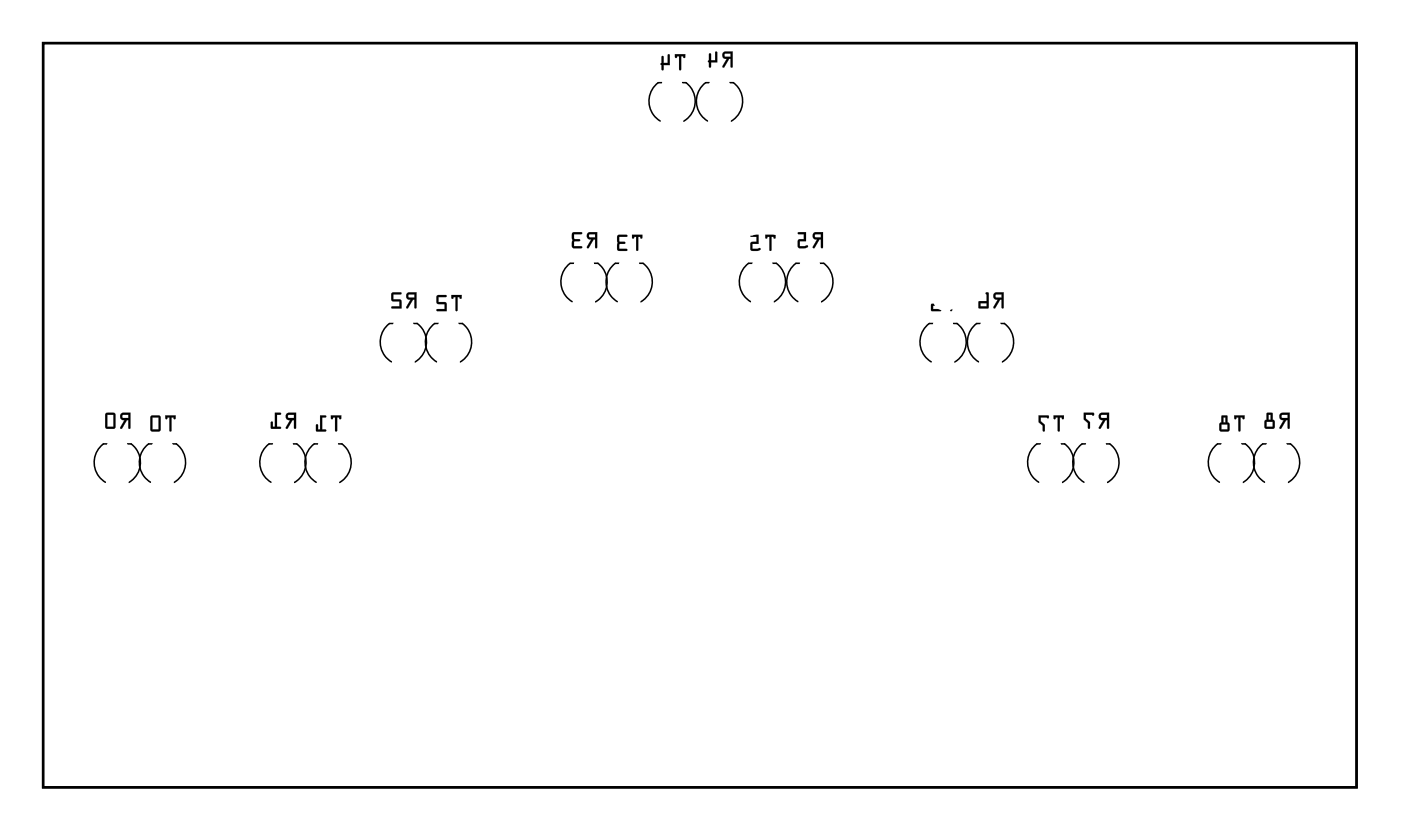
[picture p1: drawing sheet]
<svg xmlns="http://www.w3.org/2000/svg" width="118mm" height="70mm" viewBox="0 0 118 70" stroke-linecap="round" stroke-linejoin="round" font-family="sans-serif">
<path d="M3.6 3.6h110.8v62.8h-110.8z" fill="none" stroke="#000" stroke-width=".2"/>
<g fill="#000">
<path d="M3.6 3.6h110.8v62.8h-110.8zM3.6 3.6v62.8h110.8v-62.8z"/>
<path d="M56.9 4.6l.1 .3h.1v-.2h.2v1.1l.1 .1 .1-1.2h.1l.1 .2h.1v-.3zM55.8 4.7v.6l-.1 .1 .2 .5h.1v-.4h.5v-.8l-.1-.1h-.1v.7h-.3v-.5z"/>
<path d="M56.9 4.6v.2a.11 .11 0 0 0 .2 .1 .1 .1 0 0 0 0-.2h.2v1.1a.1 .1 0 0 0 .1 .1 .1 .1 0 0 0 .1-.1v-1.1h.1a.11 .11 0 0 0 .1 .2 .11 .11 0 0 0 .1-.1v-.2zM56.9 4.6h.9l-.1 .3-.1-.2h-.2v1.2l-.1-.1v-1.1h-.2l-.1 .2zM55.8 4.7v.6a.09 .09 0 0 0-.1 .1 .09 .09 0 0 0 .1 .1v.3a.1 .1 0 0 0 .1 .1 .1 .1 0 0 0 .1-.1v-.3h.5v-.8a.1 .1 0 0 0-.1-.1 .1 .1 0 0 0-.1 .1v.6h-.3v-.5zM55.8 4.8h.2v.5h.3v-.7h.1l.1 .1v.8h-.5v.3l-.1 .1-.2-.5 .1-.1z"/>
<path d="M61 4.4a.32 .32 0 0 0 0 .4 .32 .32 0 0 0 .3 .2l-.4 .7h.2l.4-.7h.1v.6l.2 .1v-1.4zM61.1 4.5h.5v.3h-.4zM59.8 4.5v.6l-.1 .1 .2 .5h.1v-.4h.5v-.9h-.1h-.1v.7h-.3v-.6z"/>
<path d="M61 4.4a.32 .32 0 0 0-.1 .4 .32 .32 0 0 0 .4 .2l-.4 .6a.1 .1 0 0 0 .1 .1 .1 .1 0 0 0 .1 0l.4-.7h.1v.6a.1 .1 0 0 0 .1 .1 .1 .1 0 0 0 .1-.1v-1.3h-.6zM61 4.4l.8-.1-.1 1.4-.1-.1v-.6h-.1l-.4 .7-.2-.1 .4-.6a.31 .31 0 0 1-.3-.2 .31 .31 0 0 1 0-.4zM61.1 4.6l.5-.1v.3h-.4zM61.1 4.5l.1 .3h.4v-.3zM59.8 4.5v.6a.09 .09 0 0 0-.1 .1 .09 .09 0 0 0 .1 .1v.3a.1 .1 0 0 0 .1 .1 .1 .1 0 0 0 .1-.1v-.3h.5v-.9a.1 .1 0 0 0-.1-.1 .1 .1 0 0 0-.1 .1v.7h-.3v-.6zM59.8 4.5l.2 .1v.5h.3v-.7h.1h.1v.9h-.5v.3l-.1 .1-.2-.5 .1-.1z"/>
<path d="M10.2 34.9a.32 .32 0 0 0 0 .4 .32 .32 0 0 0 .3 .1l-.4 .7 .2 .1 .4-.8h.1v.7l.2 .1v-1.4zM10.3 35h.5v.3h-.4zM8.9 34.9v1.2l.1 .1h.6l.1-.2v-1.1l-.1-.1zM9 35h.6v1h-.6z"/>
<path d="M10.2 34.9a.32 .32 0 0 0-.1 .4 .32 .32 0 0 0 .4 .1l-.4 .7a.1 .1 0 0 0 .1 .1 .1 .1 0 0 0 .1-.1l.4-.7h.1v.7a.1 .1 0 0 0 .1 .1 .1 .1 0 0 0 .1-.1v-1.3h-.6zM10.2 34.9l.8-.1-.1 1.4-.1-.1v-.7h-.1l-.4 .7h-.2l.4-.7a.31 .31 0 0 1-.3-.1 .31 .31 0 0 1 0-.4zM10.3 35h.5v.3h-.4zM10.3 35l.1 .3h.4v-.3zM8.9 34.9v1.2l.1 .1h.6l.2-.2-.1-1.1-.1-.1zM8.9 34.9l.7-.1 .1 .1v1.1l-.1 .2h-.6l-.1-.1zM9 35h.6v1h-.6zM9 35v1h.6v-1z"/>
<path d="M13.9 35.1l.1 .3h.1v-.2h.2v1.1l.1 .1 .1-1.2h.1l.1 .2h.1v-.3zM12.7 35.1v1.2l.2 .1h.5l.2-.2-.1-1-.1-.1zM12.9 35.2h.5v1h-.5z"/>
<path d="M13.9 35v.3a.11 .11 0 0 0 .2 .1 .1 .1 0 0 0 0-.2h.2v1.1a.1 .1 0 0 0 .1 .1 .1 .1 0 0 0 .1-.1v-1.1h.1a.11 .11 0 0 0 .1 .2 .11 .11 0 0 0 .1-.1v-.3zM13.9 35.1h.9v.3l-.2-.2h-.1l-.1 1.2-.1-.1v-1.1h-.2l-.1 .2zM12.7 35.1v1.2l.2 .1h.5l.2-.2-.1-1-.1-.2zM12.7 35.1h.7l.1 .1v1l-.1 .2h-.5l-.2-.1zM12.9 35.2h.5v1h-.5zM12.9 35.2v1h.5v-1z"/>
<path d="M24.2 34.9a.32 .32 0 0 0-.1 .4 .32 .32 0 0 0 .4 .1l-.4 .7 .1 .1 .5-.8h.1v.7l.1 .1 .1-1.4zM24.3 35h.5v.3h-.5zM23.2 34.8v1.2h-.2v-.4h-.1l-.1 .5 .9 .1v-.2h-.3v-1h.3v-.1z"/>
<path d="M24.2 34.9a.32 .32 0 0 0-.1 .4 .32 .32 0 0 0 .4 .1l-.4 .7a.1 .1 0 0 0 0 .1 .11 .11 0 0 0 .2-.1l.4-.7h.1v.7a.1 .1 0 0 0 .1 .1 .1 .1 0 0 0 .1-.1v-1.3h-.6zM24.2 34.9l.8-.1-.1 1.4-.1-.1v-.7h-.1l-.4 .7h-.2l.4-.7a.31 .31 0 0 1-.4-.1 .31 .31 0 0 1 .1-.4zM24.3 35h.5v.3h-.5zM24.3 35v.3h.5v-.3zM23.2 34.8v1.2h-.2v-.3a.1 .1 0 0 0-.1-.1 .1 .1 0 0 0-.1 .1l.1 .5h.7a.1 .1 0 0 0 .1-.1 .1 .1 0 0 0-.1-.1h-.2v-1h.2a.1 .1 0 0 0 .1-.1 .1 .1 0 0 0-.1-.1zM23.2 34.8l.5 .1v.1h-.3v1h.3v.2l-.8-.1v-.5h.1v.4h.2z"/>
<path d="M27.9 35.1l.1 .3h.1v-.2h.2v1.1l.1 .1v-1.2h.2v.2h.1l.1-.3zM27 35.1v1.1h-.2v-.4h-.1v.6h.8v-.2h-.3v-1h.3v-.1z"/>
<path d="M27.9 35v.3a.1 .1 0 0 0 .1 .1 .11 .11 0 0 0 .1-.2h.2v1.1a.1 .1 0 0 0 .1 .1 .1 .1 0 0 0 0-.1v-1.1h.2a.11 .11 0 0 0 0 .2 .11 .11 0 0 0 .2-.1v-.3zM27.9 35.1h.9l-.1 .3-.1-.2h-.2v1.2l-.1-.1v-1.1h-.2l-.1 .2zM27 35v1.2h-.2v-.3a.1 .1 0 0 0-.1-.1 .1 .1 0 0 0-.1 .1l.1 .5h.7a.1 .1 0 0 0 .1-.1 .1 .1 0 0 0-.1-.1h-.2v-1h.2a.1 .1 0 0 0 .1-.1 .1 .1 0 0 0-.1-.1zM27 35.1h.5v.1h-.3v1l.3 .1v.1h-.8v-.6l.1 .1v.3h.2z"/>
<path d="M34.3 24.7a.32 .32 0 0 0 0 .4 .32 .32 0 0 0 .3 .2l-.3 .7h.1l.4-.7h.2v.6l.1 .1v-1.3zM34.5 24.9l.5-.1v.3h-.5zM33.1 24.7l-.1 .6 .2 .1h.5v.5h-.6l-.1 .1h.9l-.1-.7h-.6v-.5h.6l.1-.1z"/>
<path d="M34.3 24.7a.32 .32 0 0 0 0 .4 .32 .32 0 0 0 .3 .2l-.3 .6a.1 .1 0 0 0 0 .1 .1 .1 0 0 0 .1 0l.4-.7h.2l-.1 .6a.1 .1 0 0 0 .1 .1 .1 .1 0 0 0 .1-.1v-1.2h-.6zM34.3 24.8l.8-.1v1.3l-.1-.1v-.6h-.2l-.4 .7h-.1l.3-.7a.31 .31 0 0 1-.3-.2 .31 .31 0 0 1 0-.3zM34.5 24.9l.5-.1v.3h-.5zM34.5 24.9v.2h.5v-.3zM33 24.7v.7h.7v.5l-.6-.1a.1 .1 0 0 0-.1 .1 .1 .1 0 0 0 .1 .1h.8l-.1-.7h-.6v-.5l.6 .1a.1 .1 0 0 0 .1-.1 .1 .1 0 0 0-.1-.1zM33.1 24.7h.8l-.1 .1h-.6v.5h.6l.1 .7h-.9l.1-.1h.6v-.5h-.5l-.2-.1z"/>
<path d="M38.1 24.9v.3h.1l.1-.1h.1v1.1h.1l.1-1.1h.2v.1h.1v-.3zM36.9 24.9l-.1 .7 .2 .1h.5v.4h-.6l-.1 .1 .9 .1-.1-.8h-.6v-.4h.6l.1-.2z"/>
<path d="M38.1 24.9v.2a.1 .1 0 0 0 .1 .1 .1 .1 0 0 0 .1-.1h.1v1.1a.1 .1 0 0 0 .1 .1 .1 .1 0 0 0 .1-.1v-1.1h.2a.11 .11 0 0 0 0 .1 .11 .11 0 0 0 .1 0l.1-.3zM38.1 24.9h.8v.3l-.1-.1h-.2l-.1 1.1h-.1v-1.1h-.2l-.1 .1zM36.9 24.9v.7l.6 .1v.4h-.6a.1 .1 0 0 0-.1 .1 .1 .1 0 0 0 .1 .1h.8l-.1-.8h-.6v-.4h.6a.1 .1 0 0 0 .1-.1 .1 .1 0 0 0-.1-.1zM36.9 25l.8-.1-.1 .2h-.6v.4h.6l.1 .8-.9-.1 .1-.1h.6v-.4h-.5l-.2-.2z"/>
<path d="M49.6 19.7a.32 .32 0 0 0-.1 .3 .32 .32 0 0 0 .4 .2l-.4 .7h.1l.5-.7h.1v.7h.1l.1-1.3zM49.7 19.8h.5v.2h-.5zM48.3 19.6v1.2l.1 .1h.7v-.1h-.7v-.4l.5-.1v-.1h-.5v-.4h.6l.1-.2z"/>
<path d="M49.6 19.7a.32 .32 0 0 0-.1 .3 .32 .32 0 0 0 .4 .2l-.4 .6a.1 .1 0 0 0 0 .1 .1 .1 0 0 0 .2 0l.4-.7h.1v.7a.1 .1 0 0 0 .1 .1 .1 .1 0 0 0 .1-.1v-1.3h-.6zM49.6 19.7l.8-.1-.1 1.3h-.1v-.7h-.1l-.4 .7h-.2l.4-.7a.31 .31 0 0 1-.4-.2 .31 .31 0 0 1 .1-.3zM49.7 19.8h.5v.2h-.5zM49.7 19.8v.2h.5v-.2zM48.3 19.6l-.1 1.2 .2 .2h.6a.1 .1 0 0 0 .1-.1 .1 .1 0 0 0-.1-.1h-.6l.1-.4h.4a.1 .1 0 0 0 0-.1 .1 .1 0 0 0 0-.1l-.4-.1-.1-.3h.6a.1 .1 0 0 0 .1-.1 .1 .1 0 0 0-.1-.1zM48.3 19.6h.8l-.1 .2h-.6v.4h.5v.1l-.5 .1v.4h.7v.1h-.7l-.1-.1z"/>
<path d="M53.3 19.8l.1 .3h.1v-.1h.2v1.1l.1 .1v-1.2h.2v.1h.1l.1-.3zM52.1 19.9v1.2l.1 .1h.7v-.2h-.7l.1-.4h.4v-.1v-.1h-.4l-.1-.4h.6l.1-.1z"/>
<path d="M53.3 19.8v.2a.1 .1 0 0 0 .1 .1 .1 .1 0 0 0 .1-.1h.2v1.1a.1 .1 0 0 0 .1 .1 .1 .1 0 0 0 0-.1v-1.1h.2a.11 .11 0 0 0 0 .1 .11 .11 0 0 0 .2 0v-.3zM53.3 19.8h.9l-.1 .3-.1-.1h-.2v1.2l-.1-.1v-1.1h-.2l-.1 .1zM52.1 19.9v1.2l.1 .1h.6a.1 .1 0 0 0 .1-.1 .1 .1 0 0 0-.1-.1h-.6l.1-.4h.4a.1 .1 0 0 0 .1-.1 .1 .1 0 0 0-.1-.1h-.4l-.1-.4h.6a.1 .1 0 0 0 .1-.1 .1 .1 0 0 0-.1-.1zM52.1 19.9h.8l-.1 .1h-.6v.4h.5v.1v.1h-.5v.4h.7v.2h-.7l-.1-.1z"/>
<path d="M64.6 19.8v.3h.1v-.1h.2v1.1l.1 .1 .1-1.2h.1l.1 .1h.1v-.3zM63.3 19.8v.2h.5v.4l-.5 .1v.6l.2 .1h.4a.15 .15 0 0 0 .2-.1 .15 .15 0 0 0-.1-.2l-.5 .1v-.4h.5v-.8z"/>
<path d="M64.5 19.8v.2a.11 .11 0 0 0 .2 .1 .1 .1 0 0 0 0-.1h.2v1.1a.1 .1 0 0 0 .1 .1 .1 .1 0 0 0 .1-.1v-1.1h.1a.11 .11 0 0 0 .1 .1 .11 .11 0 0 0 .1 0v-.3zM64.6 19.8h.8v.3l-.1-.1h-.2l-.1 1.2-.1-.1v-1.1h-.2l-.1 .1zM63.3 19.8v.2h.5v.4l-.5 .1v.6l.2 .1 .6-.1a.1 .1 0 0 0 .1-.1 .11 .11 0 0 0-.2-.1l-.5 .1v-.4h.5v-.8zM63.3 19.8h.7v.8h-.5v.4l.6-.1v.1v.1l-.6 .1-.2-.1 .1-.6 .4-.1v-.4h-.4z"/>
<path d="M68.6 19.7a.32 .32 0 0 0 0 .3 .32 .32 0 0 0 .3 .2l-.3 .7h.1l.4-.7h.1v.7h.2v-1.3zM68.8 19.8h.4v.2h-.4zM67.3 19.6v.2h.5v.4h-.5v.6l.2 .1h.4a.15 .15 0 0 0 .2 0 .15 .15 0 0 0-.1-.2l-.5 .1v-.4h.5v-.8z"/>
<path d="M68.6 19.7a.32 .32 0 0 0 0 .3 .32 .32 0 0 0 .3 .2l-.3 .6a.1 .1 0 0 0 0 .1 .1 .1 0 0 0 .1 0l.4-.7h.1v.7a.1 .1 0 0 0 .1 .1 .1 .1 0 0 0 .1-.1v-1.3h-.6zM68.6 19.7l.8-.1v1.3h-.1v-.7h-.2l-.4 .7h-.1l.3-.7a.31 .31 0 0 1-.3-.2 .31 .31 0 0 1 0-.3zM68.8 19.8h.4v.2h-.4zM68.8 19.8v.2h.5v-.2zM67.3 19.6v.2h.5v.4h-.5v.6l.2 .2 .6-.1a.11 .11 0 0 0 .1-.2 .1 .1 0 0 0-.2 0l-.5 .1v-.4h.5v-.8zM67.3 19.6h.7v.8l-.5-.1v.5l.6-.1v.1v.1h-.6l-.2-.1 .1-.6h.4v-.4l-.4-.1z"/>
<path d="M79.8 24.9v.3h.1l.1-.1h.1v1.1h.2v-1.1h.2v.1h.1l.1-.3zM79.2 24.9v.7l-.6 .1v.5h.8v-1.2l-.1-.1zM78.7 25.8h.5v.3h-.5z"/>
<path d="M79.8 24.9v.2a.1 .1 0 0 0 .1 .1 .1 .1 0 0 0 .1-.1h.1v1.1a.1 .1 0 0 0 .1 .1 .1 .1 0 0 0 .1-.1v-1.1h.2a.11 .11 0 0 0 0 .1 .11 .11 0 0 0 .2 0v-.3zM79.8 24.9h.9l-.1 .3-.1-.1h-.2v1.1h-.1v-1.1h-.2l-.1 .1zM79.2 24.9v.7l-.6 .1v.6l.8-.1v-1.2v-.1zM79.2 24.9l.2 .1v1.2h-.8v-.5l.6-.1zM78.7 25.8h.5v.3h-.5zM78.7 25.8v.3h.5v-.3z"/>
<path d="M83.9 24.7a.32 .32 0 0 0-.1 .4 .32 .32 0 0 0 .4 .2l-.4 .7h.1l.5-.7h.1v.6l.1 .1 .1-1.3zM84 24.9l.5-.1v.3h-.5zM83.2 24.7v.7h-.6v.6h.8v-1.2l-.1-.1zM82.7 25.6h.5v.3h-.5z"/>
<path d="M83.9 24.7a.32 .32 0 0 0-.1 .4 .32 .32 0 0 0 .4 .2l-.4 .6a.1 .1 0 0 0 0 .1 .1 .1 0 0 0 .2 0l.4-.7h.1v.6a.1 .1 0 0 0 .1 .1 .1 .1 0 0 0 .1-.1v-1.2h-.6zM83.9 24.8l.8-.1-.1 1.3-.1-.1v-.6h-.1l-.4 .7h-.2l.4-.7a.31 .31 0 0 1-.4-.2 .31 .31 0 0 1 .1-.3zM84 24.9l.5-.1v.3h-.5zM84 24.9v.2h.5v-.3zM83.2 24.7v.7h-.6v.6h.8v-1.2v-.1zM83.2 24.7l.2 .1v1.2h-.8v-.6h.6zM82.7 25.6h.5v.3h-.5zM82.7 25.6v.3h.5v-.3z"/>
<path d="M88.9 35.1v.3h.1l.1-.2h.1v1.1l.1 .1 .1-1.2h.2v.2h.1v-.3zM87.6 35.1v.5l.4 .3v.5h.1v-.6l-.3-.3v-.3h.5l.1 .1 .1-.2z"/>
<path d="M88.9 35v.3a.1 .1 0 0 0 .1 .1 .11 .11 0 0 0 .1-.2h.1v1.1a.1 .1 0 0 0 .1 .1 .1 .1 0 0 0 .1-.1v-1.1h.2a.11 .11 0 0 0 0 .2 .11 .11 0 0 0 .1-.1l.1-.3zM88.9 35.1h.8v.3l-.1-.2h-.2l-.1 1.2-.1-.1v-1.1h-.2l-.1 .2zM87.6 35v.6l.4 .3v.4a.1 .1 0 0 0 0 .1 .1 .1 0 0 0 .1-.1v-.5l-.3-.3v-.3h.5l.1 .1 .1-.2zM87.6 35.1h.9l-.1 .2-.1-.1h-.5v.3l.3 .3v.6h-.1v-.5l-.4-.3z"/>
<path d="M92.8 34.9a.32 .32 0 0 0-.1 .4 .32 .32 0 0 0 .4 .1l-.4 .7 .1 .1 .5-.8h.1v.7l.1 .1 .1-1.4zM92.9 35h.5v.3h-.5zM91.4 34.8v.6l.4 .3v.4l.1 .1v-.6l-.3-.3v-.3h.5l.1 .1 .1-.2z"/>
<path d="M92.8 34.9a.32 .32 0 0 0-.1 .4 .32 .32 0 0 0 .4 .1l-.4 .7a.1 .1 0 0 0 0 .1 .11 .11 0 0 0 .2-.1l.4-.7h.1v.7a.1 .1 0 0 0 .1 .1 .1 .1 0 0 0 .1-.1v-1.3h-.6zM92.8 34.9l.8-.1-.1 1.4-.1-.1v-.7h-.1l-.4 .7h-.2l.4-.7a.31 .31 0 0 1-.4-.1 .31 .31 0 0 1 .1-.4zM92.9 35h.5v.3h-.5zM92.9 35v.3h.5v-.3zM91.4 34.8v.6l.4 .3v.4a.1 .1 0 0 0 .1 .1 .1 .1 0 0 0 .1-.1l-.1-.5-.3-.3v-.3h.5l.1 .1 .1-.2zM91.4 34.8l.9 .1-.1 .2-.1-.1h-.5v.3l.3 .3v.6l-.1-.1v-.4l-.4-.3z"/>
<path d="M104.1 35.1l.1 .3h.1v-.2h.2v1.1l.1 .1v-1.2h.2v.2h.1l.1-.3zM103.1 35.1l-.1 .5-.1 .2v.5l.1 .1h.6l.1-.2v-.4l-.2-.2v-.5zM103 35.8h.5v.4h-.5zM103.2 35.2h.2v.4h-.2z"/>
<path d="M104.1 35v.3a.1 .1 0 0 0 .1 .1 .11 .11 0 0 0 .1-.2h.2v1.1a.1 .1 0 0 0 .1 .1 .1 .1 0 0 0 0-.1v-1.1h.2a.11 .11 0 0 0 0 .2 .11 .11 0 0 0 .2-.1v-.3zM104.1 35.1h.9l-.1 .3-.1-.2h-.2v1.2l-.1-.1v-1.1h-.2l-.1 .2zM103 35.1v.5l-.2 .2 .1 .5 .1 .1h.6l.1-.2v-.4l-.2-.2v-.5zM103.1 35.1h.4v.6l.2 .1v.4l-.1 .2h-.6l-.1-.1v-.5l.1-.1zM103 35.8h.5v.4h-.5zM103 35.8v.4h.6v-.4zM103.2 35.2h.2v.4h-.2zM103.2 35.2v.5h.2v-.5z"/>
<path d="M108 34.9a.32 .32 0 0 0-.1 .4 .32 .32 0 0 0 .4 .1l-.4 .7 .2 .1 .4-.8h.1v.7l.1 .1 .1-1.4zM108.1 35h.5v.3h-.4zM106.9 34.9l-.1 .5-.1 .2v.5l.1 .1h.6l.1-.2v-.4l-.1-.2v-.5zM106.8 35.6h.6v.4h-.6zM107 35h.2v.4h-.2z"/>
<path d="M108 34.9a.32 .32 0 0 0-.1 .4 .32 .32 0 0 0 .4 .1l-.4 .7a.1 .1 0 0 0 .1 .1 .1 .1 0 0 0 .1-.1l.4-.7h.1v.7a.1 .1 0 0 0 .1 .1 .1 .1 0 0 0 .1-.1v-1.3h-.6zM108 34.9l.8-.1-.1 1.4-.1-.1v-.7h-.1l-.4 .7h-.2l.4-.7a.31 .31 0 0 1-.3-.1 .31 .31 0 0 1 0-.4zM108.1 35h.5v.3h-.4zM108.1 35l.1 .3h.4v-.3zM106.9 34.8l-.1 .6-.1 .2v.5l.1 .1h.6l.1-.2v-.4l-.1-.2v-.5zM106.9 34.9h.4v.5l.2 .2v.4l-.1 .2h-.6l-.1-.1v-.5l.1-.2zM106.8 35.6h.6v.4h-.6zM106.8 35.6v.4h.6v-.4zM107 35h.2v.4h-.2zM107 35v.4h.2v-.4z"/>
</g>
<g fill="none" stroke="#000" stroke-width=".13">
<path d="M55.8 7h-.3a1.95 1.95 0 0 0 .2 3.2M57.5 7a.97 .97 0 0 1 1 .8 1.95 1.95 0 0 1-.8 2.4M59.8 7h-.3a1.95 1.95 0 0 0 .2 3.2M61.5 7a.97 .97 0 0 1 1 .8 1.95 1.95 0 0 1-.8 2.4M9 37.5h-.3a1.95 1.95 0 0 0 .2 3.2M10.7 37.5a.97 .97 0 0 1 1 .8 1.95 1.95 0 0 1-.8 2.4M12.9 37.5h-.4a1.95 1.95 0 0 0 .2 3.2M14.6 37.5a.97 .97 0 0 1 .9 .8 1.95 1.95 0 0 1-.8 2.4M23 37.5h-.3a1.95 1.95 0 0 0 .2 3.2M24.7 37.5a.97 .97 0 0 1 1 .8 1.95 1.95 0 0 1-.9 2.4M26.8 37.5h-.3a1.95 1.95 0 0 0 .2 3.2M28.5 37.5a.97 .97 0 0 1 1 .8 1.95 1.95 0 0 1-.9 2.4"/>
<path d="M33.2 27.3h-.4a1.95 1.95 0 0 0 .2 3.2M34.9 27.3a.97 .97 0 0 1 .9 .8 1.95 1.95 0 0 1-.8 2.4M37 27.3h-.3a1.95 1.95 0 0 0 .1 3.2M38.7 27.3a.97 .97 0 0 1 .9 .8 1.95 1.95 0 0 1-.8 2.4M48.4 22.2h-.3a1.95 1.95 0 0 0 .2 3.3M50.1 22.2a.97 .97 0 0 1 1 .9 1.95 1.95 0 0 1-.9 2.4M52.2 22.2h-.3a1.95 1.95 0 0 0 .2 3.3M53.9 22.2a.97 .97 0 0 1 1 .9 1.95 1.95 0 0 1-.9 2.4M63.5 22.2h-.4a1.95 1.95 0 0 0 .2 3.3M65.2 22.2a.97 .97 0 0 1 .9 .9 1.95 1.95 0 0 1-.8 2.4M67.5 22.2h-.4a1.95 1.95 0 0 0 .2 3.3M69.2 22.2a.97 .97 0 0 1 .9 .9 1.95 1.95 0 0 1-.8 2.4"/>
<path d="M78.7 27.3h-.3a1.95 1.95 0 0 0 .2 3.2M80.4 27.3a.97 .97 0 0 1 1 .8 1.95 1.95 0 0 1-.9 2.4M82.7 27.3h-.3a1.95 1.95 0 0 0 .2 3.2M84.4 27.3a.97 .97 0 0 1 1 .8 1.95 1.95 0 0 1-.9 2.4M87.8 37.5h-.3a1.95 1.95 0 0 0 .1 3.2M89.5 37.5a.97 .97 0 0 1 .9 .8 1.95 1.95 0 0 1-.8 2.4M91.6 37.5h-.3a1.95 1.95 0 0 0 .1 3.2M93.3 37.5a.97 .97 0 0 1 1 .8 1.95 1.95 0 0 1-.9 2.4M103 37.5h-.3a1.95 1.95 0 0 0 .2 3.2M104.7 37.5a.97 .97 0 0 1 1 .8 1.95 1.95 0 0 1-.9 2.4M106.8 37.5h-.3a1.95 1.95 0 0 0 .2 3.2M108.5 37.5a.97 .97 0 0 1 1 .8 1.95 1.95 0 0 1-.8 2.4"/>
</g>
<circle cx="13.7" cy="40.4" r=".6" fill="#fff"/>
<circle cx="13.7" cy="40.4" r=".6" fill="none" stroke="#fff" stroke-width=".65" stroke-linecap="butt"/>
<path d="M13.1 39.8h1.2v1.2h-1.2z" fill="#fff"/>
<path d="M13.1 39.8h1.2v1.2h-1.2z" fill="none" stroke="#fff" stroke-width=".65" stroke-linecap="butt"/>
<circle cx="13.7" cy="37.9" r=".6" fill="#fff"/>
<circle cx="13.7" cy="37.9" r=".6" fill="none" stroke="#fff" stroke-width=".65" stroke-linecap="butt"/>
<circle cx="13.7" cy="40.4" r=".6" fill="#fff"/>
<circle cx="13.7" cy="40.4" r=".6" fill="none" stroke="#fff" stroke-width=".65" stroke-linecap="butt"/>
<path d="M13.1 39.8h1.2v1.2h-1.2z" fill="#fff"/>
<path d="M13.1 39.8h1.2v1.2h-1.2z" fill="none" stroke="#fff" stroke-width=".65" stroke-linecap="butt"/>
<circle cx="13.7" cy="37.9" r=".6" fill="#fff"/>
<circle cx="13.7" cy="37.9" r=".6" fill="none" stroke="#fff" stroke-width=".65" stroke-linecap="butt"/>
<circle cx="9.9" cy="40.4" r=".6" fill="#fff"/>
<circle cx="9.9" cy="40.4" r=".6" fill="none" stroke="#fff" stroke-width=".65" stroke-linecap="butt"/>
<path d="M9.3 39.8h1.2v1.2h-1.2z" fill="#fff"/>
<path d="M9.3 39.8h1.2v1.2h-1.2z" fill="none" stroke="#fff" stroke-width=".65" stroke-linecap="butt"/>
<circle cx="9.9" cy="37.9" r=".6" fill="#fff"/>
<circle cx="9.9" cy="37.9" r=".6" fill="none" stroke="#fff" stroke-width=".65" stroke-linecap="butt"/>
<circle cx="9.9" cy="40.4" r=".6" fill="#fff"/>
<circle cx="9.9" cy="40.4" r=".6" fill="none" stroke="#fff" stroke-width=".65" stroke-linecap="butt"/>
<path d="M9.3 39.8h1.2v1.2h-1.2z" fill="#fff"/>
<path d="M9.3 39.8h1.2v1.2h-1.2z" fill="none" stroke="#fff" stroke-width=".65" stroke-linecap="butt"/>
<circle cx="9.9" cy="37.9" r=".6" fill="#fff"/>
<circle cx="9.9" cy="37.9" r=".6" fill="none" stroke="#fff" stroke-width=".65" stroke-linecap="butt"/>
<circle cx="103.9" cy="40.4" r=".6" fill="#fff"/>
<circle cx="103.9" cy="40.4" r=".6" fill="none" stroke="#fff" stroke-width=".65" stroke-linecap="butt"/>
<path d="M103.3 39.8h1.2v1.2h-1.2z" fill="#fff"/>
<path d="M103.3 39.8h1.2v1.2h-1.2z" fill="none" stroke="#fff" stroke-width=".65" stroke-linecap="butt"/>
<circle cx="103.9" cy="37.9" r=".6" fill="#fff"/>
<circle cx="103.9" cy="37.9" r=".6" fill="none" stroke="#fff" stroke-width=".65" stroke-linecap="butt"/>
<circle cx="103.9" cy="40.4" r=".6" fill="#fff"/>
<circle cx="103.9" cy="40.4" r=".6" fill="none" stroke="#fff" stroke-width=".65" stroke-linecap="butt"/>
<path d="M103.3 39.8h1.2v1.2h-1.2z" fill="#fff"/>
<path d="M103.3 39.8h1.2v1.2h-1.2z" fill="none" stroke="#fff" stroke-width=".65" stroke-linecap="butt"/>
<circle cx="103.9" cy="37.9" r=".6" fill="#fff"/>
<circle cx="103.9" cy="37.9" r=".6" fill="none" stroke="#fff" stroke-width=".65" stroke-linecap="butt"/>
<circle cx="107.7" cy="40.4" r=".6" fill="#fff"/>
<circle cx="107.7" cy="40.4" r=".6" fill="none" stroke="#fff" stroke-width=".65" stroke-linecap="butt"/>
<path d="M107.1 39.8h1.2v1.2h-1.2z" fill="#fff"/>
<path d="M107.1 39.8h1.2v1.2h-1.2z" fill="none" stroke="#fff" stroke-width=".65" stroke-linecap="butt"/>
<circle cx="107.7" cy="37.9" r=".6" fill="#fff"/>
<circle cx="107.7" cy="37.9" r=".6" fill="none" stroke="#fff" stroke-width=".65" stroke-linecap="butt"/>
<circle cx="107.7" cy="40.4" r=".6" fill="#fff"/>
<circle cx="107.7" cy="40.4" r=".6" fill="none" stroke="#fff" stroke-width=".65" stroke-linecap="butt"/>
<path d="M107.1 39.8h1.2v1.2h-1.2z" fill="#fff"/>
<path d="M107.1 39.8h1.2v1.2h-1.2z" fill="none" stroke="#fff" stroke-width=".65" stroke-linecap="butt"/>
<circle cx="107.7" cy="37.9" r=".6" fill="#fff"/>
<circle cx="107.7" cy="37.9" r=".6" fill="none" stroke="#fff" stroke-width=".65" stroke-linecap="butt"/>
<circle cx="88.6" cy="40.4" r=".6" fill="#fff"/>
<circle cx="88.6" cy="40.4" r=".6" fill="none" stroke="#fff" stroke-width=".65" stroke-linecap="butt"/>
<path d="M88 39.8h1.2v1.2h-1.2z" fill="#fff"/>
<path d="M88 39.8h1.2v1.2h-1.2z" fill="none" stroke="#fff" stroke-width=".65" stroke-linecap="butt"/>
<circle cx="88.6" cy="37.9" r=".6" fill="#fff"/>
<circle cx="88.6" cy="37.9" r=".6" fill="none" stroke="#fff" stroke-width=".65" stroke-linecap="butt"/>
<circle cx="88.6" cy="40.4" r=".6" fill="#fff"/>
<circle cx="88.6" cy="40.4" r=".6" fill="none" stroke="#fff" stroke-width=".65" stroke-linecap="butt"/>
<path d="M88 39.8h1.2v1.2h-1.2z" fill="#fff"/>
<path d="M88 39.8h1.2v1.2h-1.2z" fill="none" stroke="#fff" stroke-width=".65" stroke-linecap="butt"/>
<circle cx="88.6" cy="37.9" r=".6" fill="#fff"/>
<circle cx="88.6" cy="37.9" r=".6" fill="none" stroke="#fff" stroke-width=".65" stroke-linecap="butt"/>
<circle cx="92.4" cy="40.4" r=".6" fill="#fff"/>
<circle cx="92.4" cy="40.4" r=".6" fill="none" stroke="#fff" stroke-width=".65" stroke-linecap="butt"/>
<path d="M91.8 39.8h1.2v1.2h-1.2z" fill="#fff"/>
<path d="M91.8 39.8h1.2v1.2h-1.2z" fill="none" stroke="#fff" stroke-width=".65" stroke-linecap="butt"/>
<circle cx="92.4" cy="37.9" r=".6" fill="#fff"/>
<circle cx="92.4" cy="37.9" r=".6" fill="none" stroke="#fff" stroke-width=".65" stroke-linecap="butt"/>
<circle cx="92.4" cy="40.4" r=".6" fill="#fff"/>
<circle cx="92.4" cy="40.4" r=".6" fill="none" stroke="#fff" stroke-width=".65" stroke-linecap="butt"/>
<path d="M91.8 39.8h1.2v1.2h-1.2z" fill="#fff"/>
<path d="M91.8 39.8h1.2v1.2h-1.2z" fill="none" stroke="#fff" stroke-width=".65" stroke-linecap="butt"/>
<circle cx="92.4" cy="37.9" r=".6" fill="#fff"/>
<circle cx="92.4" cy="37.9" r=".6" fill="none" stroke="#fff" stroke-width=".65" stroke-linecap="butt"/>
<circle cx="27.7" cy="40.4" r=".6" fill="#fff"/>
<circle cx="27.7" cy="40.4" r=".6" fill="none" stroke="#fff" stroke-width=".65" stroke-linecap="butt"/>
<path d="M27.1 39.8h1.2v1.2h-1.2z" fill="#fff"/>
<path d="M27.1 39.8h1.2v1.2h-1.2z" fill="none" stroke="#fff" stroke-width=".65" stroke-linecap="butt"/>
<circle cx="27.7" cy="37.9" r=".6" fill="#fff"/>
<circle cx="27.7" cy="37.9" r=".6" fill="none" stroke="#fff" stroke-width=".65" stroke-linecap="butt"/>
<circle cx="27.7" cy="40.4" r=".6" fill="#fff"/>
<circle cx="27.7" cy="40.4" r=".6" fill="none" stroke="#fff" stroke-width=".65" stroke-linecap="butt"/>
<path d="M27.1 39.8h1.2v1.2h-1.2z" fill="#fff"/>
<path d="M27.1 39.8h1.2v1.2h-1.2z" fill="none" stroke="#fff" stroke-width=".65" stroke-linecap="butt"/>
<circle cx="27.7" cy="37.9" r=".6" fill="#fff"/>
<circle cx="27.7" cy="37.9" r=".6" fill="none" stroke="#fff" stroke-width=".65" stroke-linecap="butt"/>
<circle cx="23.9" cy="40.4" r=".6" fill="#fff"/>
<circle cx="23.9" cy="40.4" r=".6" fill="none" stroke="#fff" stroke-width=".65" stroke-linecap="butt"/>
<path d="M23.3 39.8h1.2v1.2h-1.2z" fill="#fff"/>
<path d="M23.3 39.8h1.2v1.2h-1.2z" fill="none" stroke="#fff" stroke-width=".65" stroke-linecap="butt"/>
<circle cx="23.9" cy="37.9" r=".6" fill="#fff"/>
<circle cx="23.9" cy="37.9" r=".6" fill="none" stroke="#fff" stroke-width=".65" stroke-linecap="butt"/>
<circle cx="23.9" cy="40.4" r=".6" fill="#fff"/>
<circle cx="23.9" cy="40.4" r=".6" fill="none" stroke="#fff" stroke-width=".65" stroke-linecap="butt"/>
<path d="M23.3 39.8h1.2v1.2h-1.2z" fill="#fff"/>
<path d="M23.3 39.8h1.2v1.2h-1.2z" fill="none" stroke="#fff" stroke-width=".65" stroke-linecap="butt"/>
<circle cx="23.9" cy="37.9" r=".6" fill="#fff"/>
<circle cx="23.9" cy="37.9" r=".6" fill="none" stroke="#fff" stroke-width=".65" stroke-linecap="butt"/>
<circle cx="37.8" cy="30.2" r=".6" fill="#fff"/>
<circle cx="37.8" cy="30.2" r=".6" fill="none" stroke="#fff" stroke-width=".65" stroke-linecap="butt"/>
<path d="M37.2 29.6h1.2v1.2h-1.2z" fill="#fff"/>
<path d="M37.2 29.6h1.2v1.2h-1.2z" fill="none" stroke="#fff" stroke-width=".65" stroke-linecap="butt"/>
<circle cx="37.8" cy="27.7" r=".6" fill="#fff"/>
<circle cx="37.8" cy="27.7" r=".6" fill="none" stroke="#fff" stroke-width=".65" stroke-linecap="butt"/>
<circle cx="37.8" cy="30.2" r=".6" fill="#fff"/>
<circle cx="37.8" cy="30.2" r=".6" fill="none" stroke="#fff" stroke-width=".65" stroke-linecap="butt"/>
<path d="M37.2 29.6h1.2v1.2h-1.2z" fill="#fff"/>
<path d="M37.2 29.6h1.2v1.2h-1.2z" fill="none" stroke="#fff" stroke-width=".65" stroke-linecap="butt"/>
<circle cx="37.8" cy="27.7" r=".6" fill="#fff"/>
<circle cx="37.8" cy="27.7" r=".6" fill="none" stroke="#fff" stroke-width=".65" stroke-linecap="butt"/>
<circle cx="34" cy="30.2" r=".6" fill="#fff"/>
<circle cx="34" cy="30.2" r=".6" fill="none" stroke="#fff" stroke-width=".65" stroke-linecap="butt"/>
<path d="M33.4 29.6h1.2v1.2h-1.2z" fill="#fff"/>
<path d="M33.4 29.6h1.2v1.2h-1.2z" fill="none" stroke="#fff" stroke-width=".65" stroke-linecap="butt"/>
<circle cx="34" cy="27.7" r=".6" fill="#fff"/>
<circle cx="34" cy="27.7" r=".6" fill="none" stroke="#fff" stroke-width=".65" stroke-linecap="butt"/>
<circle cx="34" cy="30.2" r=".6" fill="#fff"/>
<circle cx="34" cy="30.2" r=".6" fill="none" stroke="#fff" stroke-width=".65" stroke-linecap="butt"/>
<path d="M33.4 29.6h1.2v1.2h-1.2z" fill="#fff"/>
<path d="M33.4 29.6h1.2v1.2h-1.2z" fill="none" stroke="#fff" stroke-width=".65" stroke-linecap="butt"/>
<circle cx="34" cy="27.7" r=".6" fill="#fff"/>
<circle cx="34" cy="27.7" r=".6" fill="none" stroke="#fff" stroke-width=".65" stroke-linecap="butt"/>
<circle cx="79.6" cy="30.2" r=".6" fill="#fff"/>
<circle cx="79.6" cy="30.2" r=".6" fill="none" stroke="#fff" stroke-width=".65" stroke-linecap="butt"/>
<path d="M79 29.6h1.2v1.2h-1.2z" fill="#fff"/>
<path d="M79 29.6h1.2v1.2h-1.2z" fill="none" stroke="#fff" stroke-width=".65" stroke-linecap="butt"/>
<circle cx="79.6" cy="27.7" r=".6" fill="#fff"/>
<circle cx="79.6" cy="27.7" r=".6" fill="none" stroke="#fff" stroke-width=".65" stroke-linecap="butt"/>
<circle cx="79.6" cy="30.2" r=".6" fill="#fff"/>
<circle cx="79.6" cy="30.2" r=".6" fill="none" stroke="#fff" stroke-width=".65" stroke-linecap="butt"/>
<path d="M79 29.6h1.2v1.2h-1.2z" fill="#fff"/>
<path d="M79 29.6h1.2v1.2h-1.2z" fill="none" stroke="#fff" stroke-width=".65" stroke-linecap="butt"/>
<circle cx="79.6" cy="27.7" r=".6" fill="#fff"/>
<circle cx="79.6" cy="27.7" r=".6" fill="none" stroke="#fff" stroke-width=".65" stroke-linecap="butt"/>
<circle cx="83.6" cy="30.2" r=".6" fill="#fff"/>
<circle cx="83.6" cy="30.2" r=".6" fill="none" stroke="#fff" stroke-width=".65" stroke-linecap="butt"/>
<path d="M83 29.6h1.2v1.2h-1.2z" fill="#fff"/>
<path d="M83 29.6h1.2v1.2h-1.2z" fill="none" stroke="#fff" stroke-width=".65" stroke-linecap="butt"/>
<circle cx="83.6" cy="27.7" r=".6" fill="#fff"/>
<circle cx="83.6" cy="27.7" r=".6" fill="none" stroke="#fff" stroke-width=".65" stroke-linecap="butt"/>
<circle cx="83.6" cy="30.2" r=".6" fill="#fff"/>
<circle cx="83.6" cy="30.2" r=".6" fill="none" stroke="#fff" stroke-width=".65" stroke-linecap="butt"/>
<path d="M83 29.6h1.2v1.2h-1.2z" fill="#fff"/>
<path d="M83 29.6h1.2v1.2h-1.2z" fill="none" stroke="#fff" stroke-width=".65" stroke-linecap="butt"/>
<circle cx="83.6" cy="27.7" r=".6" fill="#fff"/>
<circle cx="83.6" cy="27.7" r=".6" fill="none" stroke="#fff" stroke-width=".65" stroke-linecap="butt"/>
<circle cx="64.3" cy="25.1" r=".6" fill="#fff"/>
<circle cx="64.3" cy="25.1" r=".6" fill="none" stroke="#fff" stroke-width=".65" stroke-linecap="butt"/>
<path d="M63.7 24.5h1.2v1.2h-1.2z" fill="#fff"/>
<path d="M63.7 24.5h1.2v1.2h-1.2z" fill="none" stroke="#fff" stroke-width=".65" stroke-linecap="butt"/>
<circle cx="64.3" cy="22.6" r=".6" fill="#fff"/>
<circle cx="64.3" cy="22.6" r=".6" fill="none" stroke="#fff" stroke-width=".65" stroke-linecap="butt"/>
<circle cx="64.3" cy="25.1" r=".6" fill="#fff"/>
<circle cx="64.3" cy="25.1" r=".6" fill="none" stroke="#fff" stroke-width=".65" stroke-linecap="butt"/>
<path d="M63.7 24.5h1.2v1.2h-1.2z" fill="#fff"/>
<path d="M63.7 24.5h1.2v1.2h-1.2z" fill="none" stroke="#fff" stroke-width=".65" stroke-linecap="butt"/>
<circle cx="64.3" cy="22.6" r=".6" fill="#fff"/>
<circle cx="64.3" cy="22.6" r=".6" fill="none" stroke="#fff" stroke-width=".65" stroke-linecap="butt"/>
<circle cx="68.3" cy="25.1" r=".6" fill="#fff"/>
<circle cx="68.3" cy="25.1" r=".6" fill="none" stroke="#fff" stroke-width=".65" stroke-linecap="butt"/>
<path d="M67.7 24.5h1.2v1.2h-1.2z" fill="#fff"/>
<path d="M67.7 24.5h1.2v1.2h-1.2z" fill="none" stroke="#fff" stroke-width=".65" stroke-linecap="butt"/>
<circle cx="68.3" cy="22.6" r=".6" fill="#fff"/>
<circle cx="68.3" cy="22.6" r=".6" fill="none" stroke="#fff" stroke-width=".65" stroke-linecap="butt"/>
<circle cx="68.3" cy="25.1" r=".6" fill="#fff"/>
<circle cx="68.3" cy="25.1" r=".6" fill="none" stroke="#fff" stroke-width=".65" stroke-linecap="butt"/>
<path d="M67.7 24.5h1.2v1.2h-1.2z" fill="#fff"/>
<path d="M67.7 24.5h1.2v1.2h-1.2z" fill="none" stroke="#fff" stroke-width=".65" stroke-linecap="butt"/>
<circle cx="68.3" cy="22.6" r=".6" fill="#fff"/>
<circle cx="68.3" cy="22.6" r=".6" fill="none" stroke="#fff" stroke-width=".65" stroke-linecap="butt"/>
<circle cx="49.3" cy="25.1" r=".6" fill="#fff"/>
<circle cx="49.3" cy="25.1" r=".6" fill="none" stroke="#fff" stroke-width=".65" stroke-linecap="butt"/>
<path d="M48.7 24.5h1.2v1.2h-1.2z" fill="#fff"/>
<path d="M48.7 24.5h1.2v1.2h-1.2z" fill="none" stroke="#fff" stroke-width=".65" stroke-linecap="butt"/>
<circle cx="49.3" cy="22.6" r=".6" fill="#fff"/>
<circle cx="49.3" cy="22.6" r=".6" fill="none" stroke="#fff" stroke-width=".65" stroke-linecap="butt"/>
<circle cx="49.3" cy="25.1" r=".6" fill="#fff"/>
<circle cx="49.3" cy="25.1" r=".6" fill="none" stroke="#fff" stroke-width=".65" stroke-linecap="butt"/>
<path d="M48.7 24.5h1.2v1.2h-1.2z" fill="#fff"/>
<path d="M48.7 24.5h1.2v1.2h-1.2z" fill="none" stroke="#fff" stroke-width=".65" stroke-linecap="butt"/>
<circle cx="49.3" cy="22.6" r=".6" fill="#fff"/>
<circle cx="49.3" cy="22.6" r=".6" fill="none" stroke="#fff" stroke-width=".65" stroke-linecap="butt"/>
<circle cx="53.1" cy="25.1" r=".6" fill="#fff"/>
<circle cx="53.1" cy="25.1" r=".6" fill="none" stroke="#fff" stroke-width=".65" stroke-linecap="butt"/>
<path d="M52.5 24.5h1.2v1.2h-1.2z" fill="#fff"/>
<path d="M52.5 24.5h1.2v1.2h-1.2z" fill="none" stroke="#fff" stroke-width=".65" stroke-linecap="butt"/>
<circle cx="53.1" cy="22.6" r=".6" fill="#fff"/>
<circle cx="53.1" cy="22.6" r=".6" fill="none" stroke="#fff" stroke-width=".65" stroke-linecap="butt"/>
<circle cx="53.1" cy="25.1" r=".6" fill="#fff"/>
<circle cx="53.1" cy="25.1" r=".6" fill="none" stroke="#fff" stroke-width=".65" stroke-linecap="butt"/>
<path d="M52.5 24.5h1.2v1.2h-1.2z" fill="#fff"/>
<path d="M52.5 24.5h1.2v1.2h-1.2z" fill="none" stroke="#fff" stroke-width=".65" stroke-linecap="butt"/>
<circle cx="53.1" cy="22.6" r=".6" fill="#fff"/>
<circle cx="53.1" cy="22.6" r=".6" fill="none" stroke="#fff" stroke-width=".65" stroke-linecap="butt"/>
<circle cx="60.7" cy="9.9" r=".6" fill="#fff"/>
<circle cx="60.7" cy="9.9" r=".6" fill="none" stroke="#fff" stroke-width=".65" stroke-linecap="butt"/>
<path d="M60.1 9.3h1.2v1.2h-1.2z" fill="#fff"/>
<path d="M60.1 9.3h1.2v1.2h-1.2z" fill="none" stroke="#fff" stroke-width=".65" stroke-linecap="butt"/>
<circle cx="60.7" cy="7.4" r=".6" fill="#fff"/>
<circle cx="60.7" cy="7.4" r=".6" fill="none" stroke="#fff" stroke-width=".65" stroke-linecap="butt"/>
<circle cx="60.7" cy="9.9" r=".6" fill="#fff"/>
<circle cx="60.7" cy="9.9" r=".6" fill="none" stroke="#fff" stroke-width=".65" stroke-linecap="butt"/>
<path d="M60.1 9.3h1.2v1.2h-1.2z" fill="#fff"/>
<path d="M60.1 9.3h1.2v1.2h-1.2z" fill="none" stroke="#fff" stroke-width=".65" stroke-linecap="butt"/>
<circle cx="60.7" cy="7.4" r=".6" fill="#fff"/>
<circle cx="60.7" cy="7.4" r=".6" fill="none" stroke="#fff" stroke-width=".65" stroke-linecap="butt"/>
<circle cx="56.7" cy="9.9" r=".6" fill="#fff"/>
<circle cx="56.7" cy="9.9" r=".6" fill="none" stroke="#fff" stroke-width=".65" stroke-linecap="butt"/>
<path d="M56.1 9.3h1.2v1.2h-1.2z" fill="#fff"/>
<path d="M56.1 9.3h1.2v1.2h-1.2z" fill="none" stroke="#fff" stroke-width=".65" stroke-linecap="butt"/>
<circle cx="56.7" cy="7.4" r=".6" fill="#fff"/>
<circle cx="56.7" cy="7.4" r=".6" fill="none" stroke="#fff" stroke-width=".65" stroke-linecap="butt"/>
<circle cx="56.7" cy="9.9" r=".6" fill="#fff"/>
<circle cx="56.7" cy="9.9" r=".6" fill="none" stroke="#fff" stroke-width=".65" stroke-linecap="butt"/>
<path d="M56.1 9.3h1.2v1.2h-1.2z" fill="#fff"/>
<path d="M56.1 9.3h1.2v1.2h-1.2z" fill="none" stroke="#fff" stroke-width=".65" stroke-linecap="butt"/>
<circle cx="56.7" cy="7.4" r=".6" fill="#fff"/>
<circle cx="56.7" cy="7.4" r=".6" fill="none" stroke="#fff" stroke-width=".65" stroke-linecap="butt"/>
<circle cx="54.3" cy="60.7" r=".74" fill="#fff"/>
<circle cx="54.3" cy="60.7" r=".74" fill="none" stroke="#fff" stroke-width=".76" stroke-linecap="butt"/>
<circle cx="56.9" cy="60.7" r=".74" fill="#fff"/>
<circle cx="56.9" cy="60.7" r=".74" fill="none" stroke="#fff" stroke-width=".76" stroke-linecap="butt"/>
<circle cx="59.4" cy="60.7" r=".74" fill="#fff"/>
<circle cx="59.4" cy="60.7" r=".74" fill="none" stroke="#fff" stroke-width=".76" stroke-linecap="butt"/>
<circle cx="62" cy="60.7" r=".74" fill="#fff"/>
<circle cx="62" cy="60.7" r=".74" fill="none" stroke="#fff" stroke-width=".76" stroke-linecap="butt"/>
<circle cx="64.5" cy="60.7" r=".74" fill="#fff"/>
<circle cx="64.5" cy="60.7" r=".74" fill="none" stroke="#fff" stroke-width=".76" stroke-linecap="butt"/>
<circle cx="49.3" cy="42.9" r=".74" fill="#fff"/>
<circle cx="49.3" cy="42.9" r=".74" fill="none" stroke="#fff" stroke-width=".76" stroke-linecap="butt"/>
<circle cx="51.8" cy="42.9" r=".74" fill="#fff"/>
<circle cx="51.8" cy="42.9" r=".74" fill="none" stroke="#fff" stroke-width=".76" stroke-linecap="butt"/>
<circle cx="54.3" cy="42.9" r=".74" fill="#fff"/>
<circle cx="54.3" cy="42.9" r=".74" fill="none" stroke="#fff" stroke-width=".76" stroke-linecap="butt"/>
<circle cx="56.9" cy="42.9" r=".74" fill="#fff"/>
<circle cx="56.9" cy="42.9" r=".74" fill="none" stroke="#fff" stroke-width=".76" stroke-linecap="butt"/>
<circle cx="59.4" cy="42.9" r=".74" fill="#fff"/>
<circle cx="59.4" cy="42.9" r=".74" fill="none" stroke="#fff" stroke-width=".76" stroke-linecap="butt"/>
<circle cx="62" cy="42.9" r=".74" fill="#fff"/>
<circle cx="62" cy="42.9" r=".74" fill="none" stroke="#fff" stroke-width=".76" stroke-linecap="butt"/>
<circle cx="64.5" cy="42.9" r=".74" fill="#fff"/>
<circle cx="64.5" cy="42.9" r=".74" fill="none" stroke="#fff" stroke-width=".76" stroke-linecap="butt"/>
<circle cx="67" cy="42.9" r=".74" fill="#fff"/>
<circle cx="67" cy="42.9" r=".74" fill="none" stroke="#fff" stroke-width=".76" stroke-linecap="butt"/>
<circle cx="69.6" cy="42.9" r=".74" fill="#fff"/>
<circle cx="69.6" cy="42.9" r=".74" fill="none" stroke="#fff" stroke-width=".76" stroke-linecap="butt"/>
<circle cx="69.6" cy="55.6" r=".7" fill="#fff"/>
<circle cx="69.6" cy="55.6" r=".7" fill="none" stroke="#fff" stroke-width=".76" stroke-linecap="butt"/>
<circle cx="69.6" cy="45.5" r=".7" fill="#fff"/>
<circle cx="69.6" cy="45.5" r=".7" fill="none" stroke="#fff" stroke-width=".76" stroke-linecap="butt"/>
<circle cx="67" cy="55.6" r=".7" fill="#fff"/>
<circle cx="67" cy="55.6" r=".7" fill="none" stroke="#fff" stroke-width=".76" stroke-linecap="butt"/>
<circle cx="67" cy="45.5" r=".7" fill="#fff"/>
<circle cx="67" cy="45.5" r=".7" fill="none" stroke="#fff" stroke-width=".76" stroke-linecap="butt"/>
<circle cx="64.5" cy="55.6" r=".7" fill="#fff"/>
<circle cx="64.5" cy="55.6" r=".7" fill="none" stroke="#fff" stroke-width=".76" stroke-linecap="butt"/>
<circle cx="64.5" cy="45.5" r=".7" fill="#fff"/>
<circle cx="64.5" cy="45.5" r=".7" fill="none" stroke="#fff" stroke-width=".76" stroke-linecap="butt"/>
<circle cx="62" cy="55.6" r=".7" fill="#fff"/>
<circle cx="62" cy="55.6" r=".7" fill="none" stroke="#fff" stroke-width=".76" stroke-linecap="butt"/>
<circle cx="62" cy="45.5" r=".7" fill="#fff"/>
<circle cx="62" cy="45.5" r=".7" fill="none" stroke="#fff" stroke-width=".76" stroke-linecap="butt"/>
<circle cx="59.4" cy="55.6" r=".7" fill="#fff"/>
<circle cx="59.4" cy="55.6" r=".7" fill="none" stroke="#fff" stroke-width=".76" stroke-linecap="butt"/>
<circle cx="59.4" cy="45.5" r=".7" fill="#fff"/>
<circle cx="59.4" cy="45.5" r=".7" fill="none" stroke="#fff" stroke-width=".76" stroke-linecap="butt"/>
<circle cx="56.9" cy="55.6" r=".7" fill="#fff"/>
<circle cx="56.9" cy="55.6" r=".7" fill="none" stroke="#fff" stroke-width=".76" stroke-linecap="butt"/>
<circle cx="56.9" cy="45.5" r=".7" fill="#fff"/>
<circle cx="56.9" cy="45.5" r=".7" fill="none" stroke="#fff" stroke-width=".76" stroke-linecap="butt"/>
<circle cx="54.3" cy="55.6" r=".7" fill="#fff"/>
<circle cx="54.3" cy="55.6" r=".7" fill="none" stroke="#fff" stroke-width=".76" stroke-linecap="butt"/>
<circle cx="54.3" cy="45.5" r=".7" fill="#fff"/>
<circle cx="54.3" cy="45.5" r=".7" fill="none" stroke="#fff" stroke-width=".76" stroke-linecap="butt"/>
<circle cx="51.8" cy="55.6" r=".7" fill="#fff"/>
<circle cx="51.8" cy="55.6" r=".7" fill="none" stroke="#fff" stroke-width=".76" stroke-linecap="butt"/>
<circle cx="51.8" cy="45.5" r=".7" fill="#fff"/>
<circle cx="51.8" cy="45.5" r=".7" fill="none" stroke="#fff" stroke-width=".76" stroke-linecap="butt"/>
<circle cx="30.2" cy="54.4" r=".7" fill="#fff"/>
<circle cx="30.2" cy="54.4" r=".7" fill="none" stroke="#fff" stroke-width=".76" stroke-linecap="butt"/>
<circle cx="40.4" cy="54.4" r=".7" fill="#fff"/>
<circle cx="40.4" cy="54.4" r=".7" fill="none" stroke="#fff" stroke-width=".76" stroke-linecap="butt"/>
<circle cx="49.3" cy="55.6" r=".7" fill="#fff"/>
<circle cx="49.3" cy="55.6" r=".7" fill="none" stroke="#fff" stroke-width=".76" stroke-linecap="butt"/>
<circle cx="49.3" cy="45.5" r=".7" fill="#fff"/>
<circle cx="49.3" cy="45.5" r=".7" fill="none" stroke="#fff" stroke-width=".76" stroke-linecap="butt"/>
<circle cx="7.4" cy="59.5" r=".7" fill="#fff"/>
<circle cx="7.4" cy="59.5" r=".7" fill="none" stroke="#fff" stroke-width=".76" stroke-linecap="butt"/>
<circle cx="7.4" cy="54.4" r=".7" fill="#fff"/>
<circle cx="7.4" cy="54.4" r=".7" fill="none" stroke="#fff" stroke-width=".76" stroke-linecap="butt"/>
<circle cx="7.4" cy="35.3" r=".7" fill="#fff"/>
<circle cx="7.4" cy="35.3" r=".7" fill="none" stroke="#fff" stroke-width=".76" stroke-linecap="butt"/>
<circle cx="7.4" cy="30.2" r=".7" fill="#fff"/>
<circle cx="7.4" cy="30.2" r=".7" fill="none" stroke="#fff" stroke-width=".76" stroke-linecap="butt"/>
<circle cx="37.8" cy="20.1" r=".7" fill="#fff"/>
<circle cx="37.8" cy="20.1" r=".7" fill="none" stroke="#fff" stroke-width=".76" stroke-linecap="butt"/>
<circle cx="37.8" cy="15" r=".7" fill="#fff"/>
<circle cx="37.8" cy="15" r=".7" fill="none" stroke="#fff" stroke-width=".76" stroke-linecap="butt"/>
<circle cx="42.9" cy="36.6" r=".7" fill="#fff"/>
<circle cx="42.9" cy="36.6" r=".7" fill="none" stroke="#fff" stroke-width=".76" stroke-linecap="butt"/>
<circle cx="42.9" cy="30.2" r=".7" fill="#fff"/>
<circle cx="42.9" cy="30.2" r=".7" fill="none" stroke="#fff" stroke-width=".76" stroke-linecap="butt"/>
<circle cx="17.5" cy="35.3" r=".7" fill="#fff"/>
<circle cx="17.5" cy="35.3" r=".7" fill="none" stroke="#fff" stroke-width=".76" stroke-linecap="butt"/>
<circle cx="17.5" cy="30.2" r=".7" fill="#fff"/>
<circle cx="17.5" cy="30.2" r=".7" fill="none" stroke="#fff" stroke-width=".76" stroke-linecap="butt"/>
<circle cx="20.1" cy="42.9" r=".7" fill="#fff"/>
<circle cx="20.1" cy="42.9" r=".7" fill="none" stroke="#fff" stroke-width=".76" stroke-linecap="butt"/>
<circle cx="27.7" cy="42.9" r=".7" fill="#fff"/>
<circle cx="27.7" cy="42.9" r=".7" fill="none" stroke="#fff" stroke-width=".76" stroke-linecap="butt"/>
<circle cx="13.7" cy="48" r=".7" fill="#fff"/>
<circle cx="13.7" cy="48" r=".7" fill="none" stroke="#fff" stroke-width=".76" stroke-linecap="butt"/>
<circle cx="21.3" cy="48" r=".7" fill="#fff"/>
<circle cx="21.3" cy="48" r=".7" fill="none" stroke="#fff" stroke-width=".76" stroke-linecap="butt"/>
<circle cx="73.4" cy="55.6" r=".7" fill="#fff"/>
<circle cx="73.4" cy="55.6" r=".7" fill="none" stroke="#fff" stroke-width=".76" stroke-linecap="butt"/>
<circle cx="73.4" cy="60.7" r=".7" fill="#fff"/>
<circle cx="73.4" cy="60.7" r=".7" fill="none" stroke="#fff" stroke-width=".76" stroke-linecap="butt"/>
<circle cx="31.5" cy="11.2" r=".7" fill="#fff"/>
<circle cx="31.5" cy="11.2" r=".7" fill="none" stroke="#fff" stroke-width=".76" stroke-linecap="butt"/>
<circle cx="39.1" cy="11.2" r=".7" fill="#fff"/>
<circle cx="39.1" cy="11.2" r=".7" fill="none" stroke="#fff" stroke-width=".76" stroke-linecap="butt"/>
<circle cx="53.1" cy="13.7" r=".7" fill="#fff"/>
<circle cx="53.1" cy="13.7" r=".7" fill="none" stroke="#fff" stroke-width=".76" stroke-linecap="butt"/>
<circle cx="65.8" cy="13.7" r=".7" fill="#fff"/>
<circle cx="65.8" cy="13.7" r=".7" fill="none" stroke="#fff" stroke-width=".76" stroke-linecap="butt"/>
<circle cx="65.8" cy="18.8" r=".7" fill="#fff"/>
<circle cx="65.8" cy="18.8" r=".7" fill="none" stroke="#fff" stroke-width=".76" stroke-linecap="butt"/>
<circle cx="72.1" cy="18.8" r=".7" fill="#fff"/>
<circle cx="72.1" cy="18.8" r=".7" fill="none" stroke="#fff" stroke-width=".76" stroke-linecap="butt"/>
<circle cx="30.2" cy="7.4" r=".7" fill="#fff"/>
<circle cx="30.2" cy="7.4" r=".7" fill="none" stroke="#fff" stroke-width=".76" stroke-linecap="butt"/>
<circle cx="36.6" cy="7.4" r=".7" fill="#fff"/>
<circle cx="36.6" cy="7.4" r=".7" fill="none" stroke="#fff" stroke-width=".76" stroke-linecap="butt"/>
<circle cx="55.6" cy="18.8" r=".7" fill="#fff"/>
<circle cx="55.6" cy="18.8" r=".7" fill="none" stroke="#fff" stroke-width=".76" stroke-linecap="butt"/>
<circle cx="63.2" cy="18.8" r=".7" fill="#fff"/>
<circle cx="63.2" cy="18.8" r=".7" fill="none" stroke="#fff" stroke-width=".76" stroke-linecap="butt"/>
<circle cx="79.7" cy="20.1" r=".7" fill="#fff"/>
<circle cx="79.7" cy="20.1" r=".7" fill="none" stroke="#fff" stroke-width=".76" stroke-linecap="butt"/>
<circle cx="79.7" cy="25.2" r=".7" fill="#fff"/>
<circle cx="79.7" cy="25.2" r=".7" fill="none" stroke="#fff" stroke-width=".76" stroke-linecap="butt"/>
<circle cx="89.9" cy="30.2" r=".7" fill="#fff"/>
<circle cx="89.9" cy="30.2" r=".7" fill="none" stroke="#fff" stroke-width=".76" stroke-linecap="butt"/>
<circle cx="95" cy="30.2" r=".7" fill="#fff"/>
<circle cx="95" cy="30.2" r=".7" fill="none" stroke="#fff" stroke-width=".76" stroke-linecap="butt"/>
<circle cx="105.1" cy="30.2" r=".7" fill="#fff"/>
<circle cx="105.1" cy="30.2" r=".7" fill="none" stroke="#fff" stroke-width=".76" stroke-linecap="butt"/>
<circle cx="110.2" cy="30.2" r=".7" fill="#fff"/>
<circle cx="110.2" cy="30.2" r=".7" fill="none" stroke="#fff" stroke-width=".76" stroke-linecap="butt"/>
<circle cx="89.9" cy="42.9" r=".7" fill="#fff"/>
<circle cx="89.9" cy="42.9" r=".7" fill="none" stroke="#fff" stroke-width=".76" stroke-linecap="butt"/>
<circle cx="95" cy="42.9" r=".7" fill="#fff"/>
<circle cx="95" cy="42.9" r=".7" fill="none" stroke="#fff" stroke-width=".76" stroke-linecap="butt"/>
<circle cx="73.4" cy="30.2" r=".7" fill="#fff"/>
<circle cx="73.4" cy="30.2" r=".7" fill="none" stroke="#fff" stroke-width=".76" stroke-linecap="butt"/>
<circle cx="73.4" cy="36.6" r=".7" fill="#fff"/>
<circle cx="73.4" cy="36.6" r=".7" fill="none" stroke="#fff" stroke-width=".76" stroke-linecap="butt"/>
<circle cx="65.8" cy="27.7" r=".7" fill="#fff"/>
<circle cx="65.8" cy="27.7" r=".7" fill="none" stroke="#fff" stroke-width=".76" stroke-linecap="butt"/>
<circle cx="70.9" cy="27.7" r=".7" fill="#fff"/>
<circle cx="70.9" cy="27.7" r=".7" fill="none" stroke="#fff" stroke-width=".76" stroke-linecap="butt"/>
<circle cx="45.5" cy="29" r=".7" fill="#fff"/>
<circle cx="45.5" cy="29" r=".7" fill="none" stroke="#fff" stroke-width=".76" stroke-linecap="butt"/>
<circle cx="53.1" cy="29" r=".7" fill="#fff"/>
<circle cx="53.1" cy="29" r=".7" fill="none" stroke="#fff" stroke-width=".76" stroke-linecap="butt"/>
<circle cx="58.2" cy="27.7" r=".7" fill="#fff"/>
<circle cx="58.2" cy="27.7" r=".7" fill="none" stroke="#fff" stroke-width=".76" stroke-linecap="butt"/>
<circle cx="63.2" cy="27.7" r=".7" fill="#fff"/>
<circle cx="63.2" cy="27.7" r=".7" fill="none" stroke="#fff" stroke-width=".76" stroke-linecap="butt"/>
<circle cx="82.9" cy="56.9" r=".67" fill="#fff"/>
<circle cx="82.9" cy="56.9" r=".67" fill="none" stroke="#fff" stroke-width=".79" stroke-linecap="butt"/>
<circle cx="81" cy="55.6" r=".67" fill="#fff"/>
<circle cx="81" cy="55.6" r=".67" fill="none" stroke="#fff" stroke-width=".79" stroke-linecap="butt"/>
<circle cx="82.9" cy="54.4" r=".67" fill="#fff"/>
<circle cx="82.9" cy="54.4" r=".67" fill="none" stroke="#fff" stroke-width=".79" stroke-linecap="butt"/>
<circle cx="25" cy="61.4" r=".67" fill="#fff"/>
<circle cx="25" cy="61.4" r=".67" fill="none" stroke="#fff" stroke-width=".79" stroke-linecap="butt"/>
<circle cx="23.8" cy="63.4" r=".67" fill="#fff"/>
<circle cx="23.8" cy="63.4" r=".67" fill="none" stroke="#fff" stroke-width=".79" stroke-linecap="butt"/>
<circle cx="22.5" cy="61.4" r=".67" fill="#fff"/>
<circle cx="22.5" cy="61.4" r=".67" fill="none" stroke="#fff" stroke-width=".79" stroke-linecap="butt"/>
</svg>
